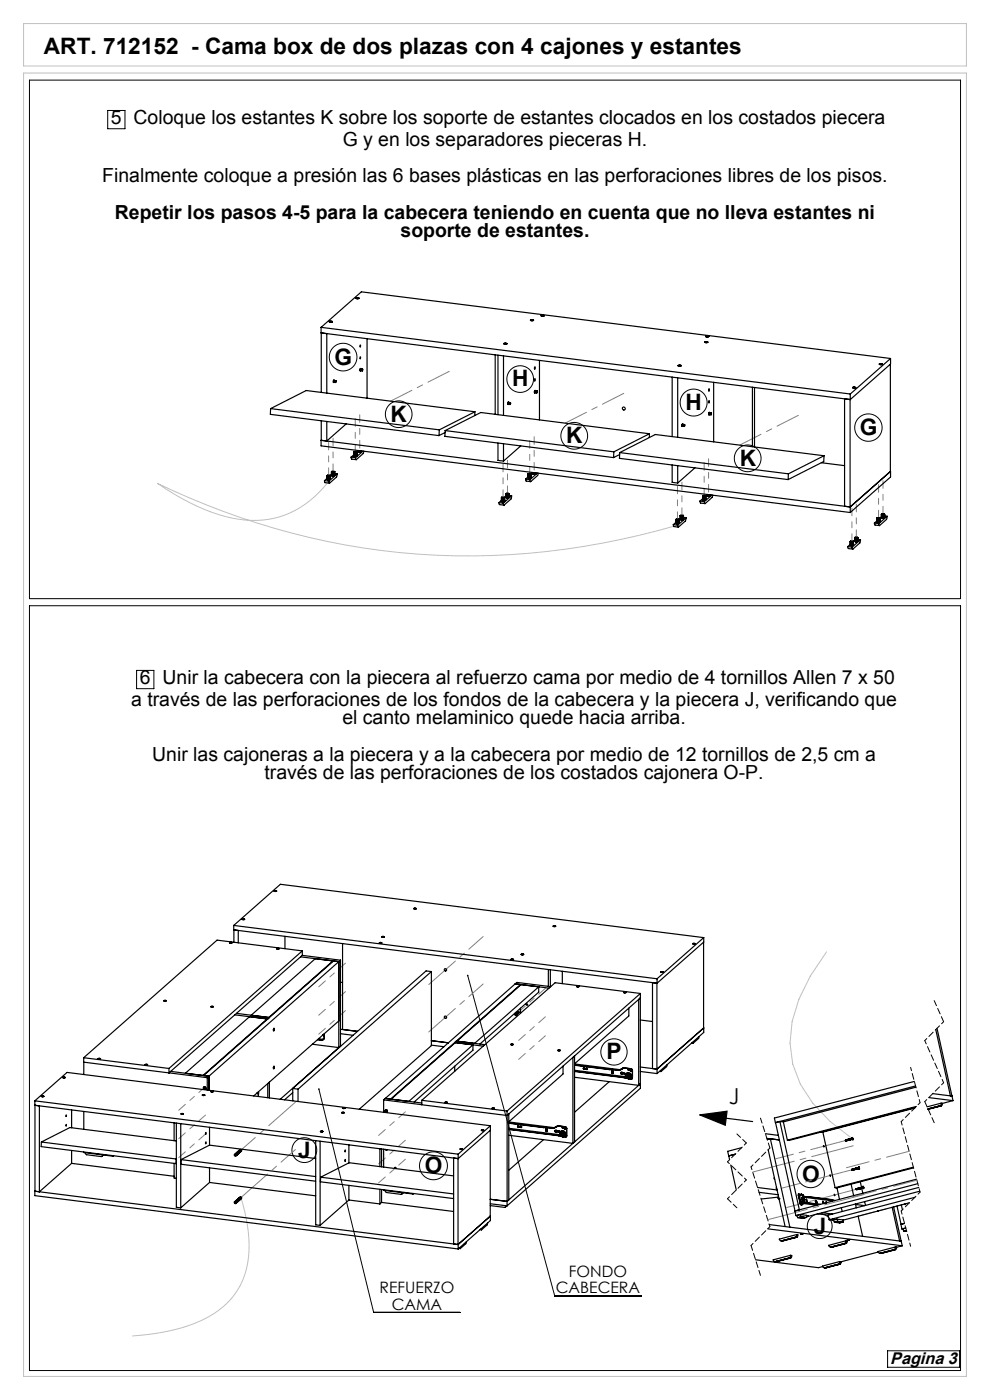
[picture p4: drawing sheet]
<svg xmlns="http://www.w3.org/2000/svg" width="210mm" height="297mm" viewBox="0 0 210 297" stroke-linecap="round" stroke-linejoin="round" font-family="sans-serif">
<defs><g id="words">
<g font-size="4.8">
<text x="9.3" y="11.4">ART. 712152 - Cama box de dos plazas con 4 cajones y estantes</text>
<text x="71" y="77.3">G</text>
<text x="108.6" y="82">H</text>
<text x="82.9" y="89.4">K</text>
<text x="145.4" y="86.9">H</text>
<text x="120.1" y="94">K</text>
<text x="182.4" y="92.3">G</text>
<text x="156.9" y="98.8">K</text>
<text x="128.7" y="224.7">P</text>
<text x="63.3" y="245.7">J</text>
<text x="90.1" y="248.9">O</text>
<text x="170.2" y="250.7">O</text>
<text x="172.6" y="261.8">J</text>
</g>
<text font-size="4.7" x="154.6" y="234.2">J</text>
<g font-size="4.1">
<text x="23.5" y="26.4">5</text>
<text x="28.3" y="26.4">Coloque los estantes K sobre los soporte de estantes clocados en los costados piecera</text>
<text x="72.7" y="30.9">G y en los separadores pieceras H.</text>
<text x="21.7" y="38.7">Finalmente coloque a presión las 6 bases plásticas en las perforaciones libres de los pisos.</text>
<text x="24.4" y="46.5">Repetir los pasos 4-5 para la cabecera teniendo en cuenta que no lleva estantes ni</text>
<text x="85" y="50.3">soporte de estantes.</text>
<text x="27.8" y="149.7">a través de las perforaciones de los fondos de la cabecera y la piecera J, verificando que</text>
<text x="29.7" y="145.2">6</text>
<text x="34.5" y="145.2">Unir la cabecera con la piecera al refuerzo cama por medio de 4 tornillos Allen 7 x 50</text>
<text x="72.6" y="153.6">el canto melaminico quede hacia arriba.</text>
<text x="32.3" y="161.4">Unir las cajoneras a la piecera y a la cabecera por medio de 12 tornillos de 2,5 cm a</text>
<text x="56.1" y="165.2">través de las perforaciones de los costados cajonera O-P.</text>
</g>
<text font-size="3.6" x="188.8" y="289.3">Pagina 3</text>
<g font-size="3.3">
<text x="80.5" y="274.3">REFUERZO</text>
<text x="117.9" y="274.3">CABECERA</text>
<text x="120.7" y="270.8">FONDO</text>
<text x="83.1" y="277.8">CAMA</text>
</g>
</g></defs>
<g fill="none" stroke="#000" stroke-width=".25">
<path d="M68.1 69.4v1.2l112.3 14.2M68.1 69.4l8.6-7.5 112.2 14.2M68.1 69.4l112.3 14.2M69.9 68.2l.6 .1-.4 .1zM69.9 68.2h.6l-.4 .2zM70.2 68.2l-.1 .1 .2-.1M70.2 68.2h.1M70.2 68.2v.1M70.3 68.2v.1M75.5 63.2l.7 .1-.4 .1zM75.5 63.2h.7l-.4 .2zM75.8 63.2h.1"/>
<path d="M75.8 63.2h-.1l.2 .1M75.8 63.2v.1M75.9 63.2v.1M76.4 75.7v.4zM76.4 73.2v.4zM76.5 78.2l-.2 .2 .2 .3M76.6 78.2l-.2 .2 .1 .2M76.9 78.3l-.4-.1-.1 .2 .1 .2 .3 .1M76.9 78.3v.3zM76.9 78.3l-.1 .2 .1 .1M76.9 78.3h.1M77.9 71.9v12.6"/>
<path d="M105 75.3v12.6M105.6 75.3v12.7M106.8 75.5v12.6M106.9 72.9h.6l-.4 .1zM106.9 72.9h.6l-.3 .1zM107 72.9h.1M107.2 72.9h.1M107.2 72.9h-.2M107.2 72.9v.1M107.3 72.9h-.2M107.3 72.9h.1M107.5 72.9l-.1 .1"/>
<path d="M112.5 67.9h.7l-.4 .1zM112.5 67.9h.7l-.3 .1zM112.7 67.9h.2zM112.8 67.9v.1M113.1 68h.1M113.4 77.8v.5zM114.4 76.5v12.6M114.8 67h.6l-.4 .1zM115 67h.2zM115.1 66.9v.1M143.8 77.5l.7 .1-.3 .1zM143.9 77.5l.6 .1-.4 .1z"/>
<path d="M143.9 77.6h.1M144 77.6h.3zM144.2 77.5v.1M149.5 72.6h.6l-.3 .1zM149.5 72.5l.7 .1-.4 .1zM149.5 72.6l.1 .1M149.7 71.4h.7l-.4 .1zM149.7 72.6h.2zM149.8 72.5v.1M149.9 71.4h.2zM150 71.3v.1M186.5 77.2l.7 .1-.4 .1z"/>
<path d="M186.5 77.2h.7l-.4 .2zM186.8 77.2h.1M186.8 77.2l-.1 .1 .2-.1M186.8 77.2v.1M186.9 77.2v.1M187.1 77.3h.1M188.9 77.3v22.7M188.9 76.1v1.1l-8.5 7.6M188.9 76.1l-8.5 7.5M57.4 86.7l7.6-3.9 35.7 4.6M57.4 86.7l35.8 4.5M57.4 86.7l-.1 1.2 35.8 4.5"/>
<path d="M68.1 93.4l112.3 14.1v1.2M68.1 93.4v1.2l112.3 14.1M68.1 83.2v-12.6l1.2 .2v12.6M68.1 93.4l1.2 .2M68.1 89.3v4.1M68.1 93.4h.1M69.3 89.4v4.2M70.9 80.7l-.2 .2 .1 .3M70.9 80.7l-.1 .2 .1 .2M71.2 80.7h-.3l-.1 .2v.2l.4 .1M71.2 80.8v.3zM71.2 81.1h.1"/>
<path d="M71.2 80.8v.3M71.2 80.8h.1M73.4 89.9l-4.1 3.7M74.5 97l.1 .4 1 .1M74.5 97l.9 .1M75 96.5l-.5 .5M75 96.7h.1M75 95.9h.1M75 96h.1M75.1 95.9v.8M75.1 95.9h.1M75.1 96h.1"/>
<path d="M75.1 96h-.1M75.1 96.7h.1M75.1 95.9h-.1M75.1 96v.7M75.1 95.9h.5zM75.1 96l.1 .8M75.2 96h.1M75.2 96.8h.1M75.2 96v.8M75.3 96.8h.1M75.3 96h.1M75.3 96v.8"/>
<path d="M75.4 96h.1M75.4 96h-.1M75.4 96.8h.1M75.4 97.1l.2 .4M75.4 96v.8M75.5 96.8h.1M75.5 96h.1M75.5 96v.8M75.6 96.8h-.1M75.6 96h-.1M75.6 96.8h.1M75.6 96l-.1 .8"/>
<path d="M75.6 96h.1M75.6 96.7h.1M75.6 95.9h.1M75.6 96v.7M75.7 96h-.1M75.7 96h.1M75.7 95.9v.8M75.7 95.9h.1M75.7 96.7h.1M75.7 95.9v.1M76 95.8h.1M76 95.7l-.3 .2"/>
<path d="M76 95.6v.3M76 95.9h.1M76 95.6l.1 .3M76.1 95.9h.1M76.1 95.9h-.1M76.1 95.6v.3M76.2 95.9h.1M76.2 95.9h-.1M76.2 95.6v.3M76.2 95.9v.1M76.2 95.6v.4M76.3 95.9h.1"/>
<path d="M76.3 95.9l-.1 .1M76.3 95.9v.1M76.3 95.6v.4M76.4 95.9h.1M76.4 95.9l-.1 .1M76.4 95.6v.3M76.5 95.9h.1M76.5 95.6v.3M76.6 95.9h.1M76.6 95.7l-.1 .2M76.6 95.7v.2M76.6 95.8h.1"/>
<path d="M77 95.7l-1.6 1.4M77.2 95.7l-.2 .5-1.4 1.3M93.2 91.2l-.1 1.2M94.4 91.8l-1.3 .6M94.4 91.3v1.3l35.7 4.5M94.4 91.3l35.8 4.6M94.4 91.3l7.6-3.8 35.8 4.5M100.7 87.4l-7.5 3.8M100.7 87.4v.8M105.6 94v3.7l1.2 .1M106.8 94.1v3.7M107.8 85.8h.1"/>
<path d="M107.8 85.3v.5M107.8 85.3h.1M107.9 85.4l-.1 .4h.4M107.9 85.4h.3M107.9 85.4l-.1 .2 .1 .2M108.3 85.5l-.1 .3zM108.3 85.5l-.2 .1 .2 .2M110.5 94.6l-3.7 3.2M113.4 83.3h.1M113.4 80.3v.5zM113.5 82.8l-.1 .5M113.5 82.8h.1"/>
<path d="M113.6 82.9l-.2 .2 .1 .2M113.9 82.9h-.4v.2v.2h.3M113.9 83v.3zM113.9 82.9l-.1 .3 .1 .1M113.9 82.9l.1 .1M130.2 95.9l-.1 1.2M131.4 96.4l-1.3 .7M131.5 96l35.7 4.5M131.5 96l-.1 1.2 35.8 4.5M131.5 96l7.5-3.8 35.8 4.5M137.8 92l-7.6 3.9M137.8 92l-.1 .8"/>
<path d="M142.6 98.6v3.7l1.2 .2M142.6 80v12.6M143.8 80.2v12.6M143.8 98.8v3.7M144.7 90.5h.1M144.8 90l-.1 .5M144.8 90h.1M144.8 90v.4l.3 .1M144.8 90l.4 .1M144.9 90l-.2 .2 .1 .2M145.2 90.1v.3zM145.2 90.4v.1"/>
<path d="M145.2 90.1l-.1 .1 .1 .3M147.4 99.3l-3.6 3.2M150.4 88h.1M150.4 85v.5zM150.4 82.5v.5zM150.4 87.5v.5M150.4 87.5h.1M150.4 88h.4M150.5 87.5l-.1 .2 .1 .3M150.8 87.6h-.3l-.1 .4M150.9 87.6l-.1 .4zM150.9 88h-.1"/>
<path d="M150.9 87.6l-.1 .4M150.9 87.6h.1M151.4 81.1v12.6M159.6 82.1v12.7M160 82.2v12.6M174.2 98.2l5 .6M174.8 96.7l-7.6 3.8M174.8 96.7l-.1 1.2-7.5 3.8M179.2 84.6l1.1 .2v22.7l-1.1-.1zM180.4 83.6v1.2M180.9 82.2h.6l-.3 .1zM180.9 82.2h.6l-.4 .1z"/>
<path d="M181 82.2l.3 .1zM181.2 82.2v.1M181.5 82.3h.1M68.8 102l.1 .4 1 .1M68.8 102l1 .1M69.4 101.5l-.6 .5M69.4 101.7h.1M69.4 100.9v.8M69.4 100.9h.1M69.4 101h.1M69.4 100.9h.6zM69.4 100.8v.1"/>
<path d="M69.5 101.7h.1M69.5 101.7h-.1M69.5 101v.7M69.5 101h-.1M69.5 100.8l-.1 .1M69.5 101h.1M69.5 101v.8M69.6 101.8h.1M69.6 101.8h-.1M69.6 101v.8M69.6 101h-.1M69.6 101h.1"/>
<path d="M69.7 101.8h.1M69.7 101h.1M69.7 101h-.1M69.7 101v.8M69.8 101l-.1 .8M69.8 102.1l.1 .4M69.8 101.8h.1M69.8 101h.1M69.8 101v.8M69.9 101.8h-.1M69.9 101h-.1M69.9 101.8h.1"/>
<path d="M69.9 101h.1M69.9 101.7h.1M69.9 101v.8M70 101h.1M70 100.8v.1M70 101.7h.1M70 101l-.1 .7M70 100.9v.8M70 100.9h.1M70.3 100.7l-.3 .2M70.3 100.8h.1M70.3 100.9h.1"/>
<path d="M70.3 100.1h.1M70.3 100v.9M70.4 100.1v.8M70.4 100h.1M70.4 100.1h.1M70.4 100h.5zM70.4 100.9h.1M70.4 100.1v.1M70.4 100l-.1 .1M70.4 100.2v.7M70.4 100.2h.1M70.5 100.9h.1"/>
<path d="M70.5 100.9h-.1M70.5 100.2v.7M70.5 100.2h-.1M70.5 100.2h.1M70.6 100.9h.1M70.6 100.2h.1M70.6 100.2v.7M70.7 100.9h-.1M70.7 100.2h-.1M70.7 100.9h.1M70.7 100.2h.1M70.7 100.2v.7"/>
<path d="M70.8 100.2h.1M70.8 100.9h.1M70.8 100.2l-.1 .7M70.8 100.2v.7M70.9 100.2h.1M70.9 100.9h.1M70.9 100.2l-.1 .7M70.9 100.1v.1M70.9 100.1h.1M70.9 100h.1M70.9 100.1v.8M71 100.1h.1"/>
<path d="M71 100l-.1 .9M71 100h-.1M71 100.1v.7M71 100.9h-.1M71 100.1h-.1M71 100.5h.5M71.5 100.5l-.1 .7-1.5 1.3M71.5 100.5l-1.7 1.6M105.8 106.6l.1 .4 1 .2M105.8 106.6l1 .1M106.4 106.1l-.6 .5M106.4 106.3h.1"/>
<path d="M106.4 105.6h.1M106.4 106.4h.1M106.4 105.5v.9M106.4 105.6v.8M106.4 105.5h.1M106.4 105.5h.6zM106.5 106.4h.1M106.5 105.6h.1M106.5 106.4h-.1M106.5 105.6h-.1M106.5 105.5h-.1M106.5 105.7v.7"/>
<path d="M106.5 105.7h.1M106.6 106.4h.1M106.6 105.7h.1M106.6 106.4h-.1M106.6 105.7h-.1M106.6 105.7v.7M106.7 106.4h.1M106.7 105.7h.1M106.7 105.7h-.1M106.7 105.7v.7M106.8 105.7l-.1 .7M106.8 106.7l.1 .5"/>
<path d="M106.8 106.4h.1M106.8 105.7h.1M106.8 105.7v.7M106.9 105.7h.1M106.9 106.4h.1M106.9 105.7l-.1 .7M106.9 105.7v.7M106.9 105.6v.1M106.9 105.6h.1M107 105.6h.1M107 105.5h.1M107 106.4h.1"/>
<path d="M107 105.6v.8M107 105.5v.9M107 105.5v.1M107 106.3h.1M107.3 105.5h.1M107.3 105.3l-.3 .3M107.3 104.8h.1M107.3 104.7v.8M107.3 104.7h.1M107.4 104.8h.1M107.4 104.8h-.1M107.4 104.7h-.1"/>
<path d="M107.4 104.8v.8M107.4 104.7h.5zM107.4 104.7h.1M107.4 105.6h.1M107.5 105.6h.1M107.5 104.8h.1M107.5 105.6h-.1M107.5 104.8v.8M107.6 105.6h.1M107.6 104.8h.1M107.6 104.8l-.1 .1M107.6 104.8v.8"/>
<path d="M107.6 104.8v.1M107.6 104.9h.1M107.7 104.9h.1M107.7 105.6h.1M107.7 104.9l-.1 .7M107.7 104.8v.1M107.7 104.8h.1M107.7 104.8v.8M107.8 104.8h.1M107.8 105.6h.1M107.8 104.8l-.1 .8M107.8 104.8v.8"/>
<path d="M107.9 105.6h-.1M107.9 104.8h-.1M107.9 105.6h.1M107.9 104.8h.1M107.9 104.8v.8M107.9 104.7h.1M107.9 105.5h.1M107.9 104.7l.1 .8M108 104.8h.1M108 105.5h-.1M108 104.8h-.1M108 105.5h.1"/>
<path d="M108 105.1l.5 .1M108.5 105.2l-.1 .7-1.5 1.3M108.5 105.2l-1.7 1.5M111.5 101.6l.1 .5 1 .1M111.5 101.6l.9 .2M112 101.2l-.5 .4M112 101.3h.1M112 100.6h.1M112.1 100.6h.1M112.1 100.6h-.1M112.1 100.5h.1M112.1 100.5v.9"/>
<path d="M112.1 100.6v.8M112.1 100.5l.5 .1zM112.1 101.4h.1M112.1 100.5v.1M112.1 100.7h.1M112.1 100.7l.1 .7M112.2 100.7h.1M112.2 101.4h.1M112.2 100.7v.7M112.3 101.4h.1M112.3 100.7h-.1M112.3 100.7h.1"/>
<path d="M112.3 100.7v.7M112.4 101.4h.1M112.4 101.4h-.1M112.4 100.7h-.1M112.4 100.7h.1M112.4 100.7l-.1 .7M112.4 101.8l.2 .4M112.4 100.7v.7M112.5 101.4h.1M112.5 100.7h.1M112.5 100.7v.7M112.6 101.4h-.1"/>
<path d="M112.6 100.7h-.1M112.6 101.4h.1M112.6 100.7h.1M112.6 100.7v.7M112.6 100.5l.1 .1M112.7 100.6h.1M112.6 100.5h.1M112.7 100.6l-.1 .8M112.7 100.5v.9M112.7 101.4h.1M113 100.3l-.3 .3M113 100.5h.1"/>
<path d="M113 100.2v.3M113 100.2v.4M113.1 100.6h.1M113.1 100.6h-.1M113.1 100.2v.4M113.1 100.3v.3M113.1 100.3l.1 .3M113.2 100.6h.1M113.2 100.6h-.1M113.2 100.3v.3M113.3 100.6h.1M113.3 100.6h-.1"/>
<path d="M113.3 100.3v.3M113.4 100.6h.1M113.4 100.6h-.1M113.4 100.3v.3M113.5 100.6h-.1M113.5 100.6h.1M113.5 100.3v.3M113.6 100.6h.1M113.6 100.3l-.1 .3M113.6 100.5h.1M113.6 100.3v.2M114 100.4l-1.6 1.4"/>
<path d="M114.2 100.4l-.2 .5-1.4 1.3M142.8 111.3l.1 .4 1 .1M142.8 111.3l1 .1M143.4 110.8l-.6 .5M143.4 111h.1M143.4 110.3h.1M143.4 110.2h.1M143.4 110.2v.8M143.4 110.3l.1 .8M143.4 110.2h.6zM143.5 111h.1M143.5 111h-.1"/>
<path d="M143.5 110.2h-.1M143.5 110.3h.1M143.5 111.1h.1M143.5 110.3v.8M143.6 111.1h.1M143.6 110.3h.1M143.6 111.1h-.1M143.6 110.3h-.1M143.6 110.3v.8M143.7 111.1h.1M143.7 111.1h-.1M143.7 110.3l-.1 .8"/>
<path d="M143.7 110.3h-.1M143.7 110.3h.1M143.7 110.3v.1M143.7 110.3v.8M143.8 111.1h.1M143.8 111.1h-.1M143.8 110.3l-.1 .1M143.8 110.3h.1M143.8 111.4l.1 .4M143.8 110.3l-.1 .8M143.8 110.3v.8M143.9 110.3h-.1"/>
<path d="M143.9 111.1h.1M143.9 110.3l-.1 .8M143.9 110.3h.1M143.9 110.3v.8M144 110.3h.1M144 110.2h.1M144 111h.1M144 110.3v.8M144 110.2v.8M144.3 110.1h.1M144.3 110l-.3 .2M144.3 110.2h.1"/>
<path d="M144.3 109.4h.1M144.3 109.4v.8M144.4 109.4h.1M144.4 109.4v.8M144.4 109.4l-.1 .1M144.4 109.5h.1M144.4 109.4h.5zM144.4 109.3h.1M144.4 110.2h.1M144.4 109.5v.7M144.4 109.3v.1M144.5 110.2h.1"/>
<path d="M144.5 109.5h.1M144.5 110.2h-.1M144.5 109.5l-.1 .7M144.5 109.5h-.1M144.5 110.2v.1M144.5 109.5v.8M144.6 110.3h.1M144.6 110.3h-.1M144.6 109.5v.8M144.6 109.5h-.1M144.6 109.5h.1M144.7 109.5h.1"/>
<path d="M144.7 110.3h.1M144.7 109.5v.8M144.8 110.3h-.1M144.8 109.5h-.1M144.8 110.3h.1M144.8 109.5v.8M144.8 109.5h.1M144.8 110.2h.1M144.9 109.5h.1M144.9 110.2h.1M144.9 109.5l-.1 .7M144.9 109.5v.7"/>
<path d="M144.9 109.3v.1M144.9 109.3l.1 .1M145 109.4l-.1 .8M145 109.4h.1M145 109.4h-.1M145 110.2h-.1M145 109.4v.8M145 110.2h.1M145 109.8h.5M145.5 109.8l-.1 .7-1.5 1.3M145.5 109.8l-1.7 1.6M148.5 106.3l.1 .4 1 .1"/>
<path d="M148.5 106.3l.9 .1M149 105.8l-.5 .5M149 106h.1M149 105.3h.1M149.1 106h.1M149.1 105.3h.1M149.1 105.2l-.1 .8M149.1 105.2h.1M149.1 105.2v.9M149.1 105.2h.5zM149.1 106.1h.1M149.1 105.3v.8"/>
<path d="M149.2 105.3h.1M149.2 106.1h.1M149.2 105.3v.8M149.2 105.3v.1M149.3 106.1h.1M149.3 106.1h-.1M149.3 105.3v.8M149.3 105.3l-.1 .1M149.3 105.4h.1M149.3 105.4v.7M149.4 106.1h.1M149.4 106.1h-.1"/>
<path d="M149.4 105.4h-.1M149.4 105.4h.1M149.4 105.4v.7M149.4 106.4l.2 .4M149.5 105.4v.7M149.5 105.4h.1M149.5 106.1h.1M149.5 105.3v.1M149.5 105.3v.8M149.5 105.3h.1M149.6 105.3h.1M149.6 105.3l-.1 .8"/>
<path d="M149.6 106.1h.1M149.6 105.3v.8M149.6 105.2h.1M149.6 105.2v.9M149.7 105.3h-.1M149.7 105.2h.1M149.7 105.3h.1M149.7 105.2v.8M149.7 106h.1M150 105.2h.1M150 104.9v.3M150 105l-.3 .2"/>
<path d="M150.1 105.2h.1M150.1 105.2h-.1M150.1 104.9v.4M150.1 105.2v.1M150.1 105.3h.1M150.2 105.3h.1M150.2 105.3h-.1M150.2 104.9v.4M150.3 105.3h.1M150.3 104.9v.4M150.4 105.3h.1M150.4 104.9v.4"/>
<path d="M150.4 105v.3M150.5 105.3h.1M150.5 105v.3M150.5 105.2h.1M150.5 105v.2M150.6 105.2h.1M150.6 105v.2M151 105l-1.6 1.4M151.2 105.1l-.2 .4-1.4 1.3M167.2 100.5v1.2M179.8 116l.1 .4 1 .1M179.8 116l1 .1"/>
<path d="M180.4 115.5l-.6 .5M180.4 115.6h.1M180.4 115.7h.1M180.4 114.9h.1M180.4 114.9v.8M180.4 114.8h.1M180.4 114.8v.9M180.4 114.9v.1M180.4 114.8l.6 .1zM180.5 115.7h.1M180.5 115.7h-.1M180.5 115v.7"/>
<path d="M180.5 115h-.1M180.5 114.8l-.1 .1M180.5 115h.1M180.6 115.7h.1M180.6 115h.1M180.6 115.7h-.1M180.6 115v.8M180.6 115h-.1M180.6 115.7v.1M180.7 115.8h.1M180.7 115.8h-.1M180.7 115v.8"/>
<path d="M180.7 115h-.1M180.7 115h.1M180.8 115h-.1M180.8 115l-.1 .8M180.8 116.1l.1 .4M180.8 115.7v.1M180.8 115h.1M180.8 115v.8M180.8 115.7h.1M180.8 115v.7M180.9 115.7h-.1M180.9 115h-.1"/>
<path d="M180.9 115h.1M180.9 115.7h.1M180.9 115v.7M181 114.8v.1M181 115.7h.1M181 115h.1M181 114.8v.9M181 114.9h.1M181 114.9v.8M181.3 114.8h.1M181.3 114.6l-.3 .3M181.3 114h.1"/>
<path d="M181.3 114.1v.7M181.3 114.1h.1M181.3 114.9h.1M181.4 114.1h.1M181.4 114h.5zM181.4 114v.9M181.4 114.9h.1M181.4 114.1v.8M181.4 114h.1M181.4 114.1v.1M181.5 114.9h.1M181.5 114.9h-.1"/>
<path d="M181.5 114.2v.7M181.5 114.2h.1M181.6 114.9h.1M181.6 114.9h-.1M181.6 114.2v.7M181.6 114.2h-.1M181.6 114.2h.1M181.7 114.9h-.1M181.7 114.2h-.1M181.7 114.9h.1M181.7 114.2h.1M181.7 114.2v.7"/>
<path d="M181.8 114.9h-.1M181.8 114.2h-.1M181.8 114.9h.1M181.8 114.2h.1M181.8 114.2v.7M181.9 114.1h.1M181.9 114.1l-.1 .8M181.9 114.9h.1M181.9 114h.1M181.9 114.1v.8M181.9 114v.9M182 114.1h-.1"/>
<path d="M182 114.1v.7M182 114.1h.1M182 114.9h-.1M182 114h.1M182 114.8h.1M182 114.4l.5 .1M182.5 114.5l-.1 .7-1.5 1.3M182.5 114.5l-1.7 1.6M185.5 111l.1 .4 1 .1M185.5 111l.9 .1M186 110.5l-.5 .5M186 110.7h.1"/>
<path d="M186 109.9h.1M186.1 109.9h.1M186.1 109.9l-.1 .8M186.1 109.9h-.1M186.1 110.7h.1M186.1 110h.1M186.1 109.9v.8M186.1 109.9h.5zM186.1 109.8v.1M186.1 109.8h.1M186.1 110l.1 .7M186.2 110h.1"/>
<path d="M186.2 110.7h.1M186.2 110v.8M186.2 110.8h.1M186.3 110.8h.1M186.3 110h.1M186.3 110h-.1M186.3 110v.8M186.4 110h.1M186.4 110h-.1M186.4 110.8h.1M186.4 110v.8M186.4 111.1l.2 .4"/>
<path d="M186.5 110v.8M186.5 110.8h.1M186.5 110h.1M186.5 110.7v.1M186.5 110.7h.1M186.6 110h.1M186.6 110.7h.1M186.6 110l-.1 .8M186.6 110v.7M186.6 109.9h.1M186.6 109.9v.8M186.7 110h-.1"/>
<path d="M186.7 109.9h.1M186.7 110h.1M186.7 110.7h.1M186.7 109.9v.8M187 109.8h.1M187 109.6l-.3 .3M187 109.9h.1M187 109.1h.1M187 109v.9M187 109h.1M187 109.1l.1 .8M187 109h.6z"/>
<path d="M187.1 109.9h.1M187.1 109.1h.1M187.1 109.9h-.1M187.1 109.1h-.1M187.1 109h-.1M187.1 109.1v.1M187.1 109.2v.7M187.1 109.2h.1M187.2 109.9h.1M187.2 109.2h.1M187.2 109.9h-.1M187.2 109.2h-.1"/>
<path d="M187.2 109.2v.7M187.3 109.9h.1M187.3 109.2h.1M187.3 109.2v.7M187.4 109.9h.1M187.4 109.9h-.1M187.4 109.2h-.1M187.4 109.2h.1M187.4 109.2l-.1 .7M187.4 109.2v.7M187.5 109.2h.1M187.5 109.9h.1"/>
<path d="M187.5 109.2l-.1 .7M187.5 109.2v.7M187.5 109.1v.1M187.5 109.1l.1 .1M187.6 109h.1M187.6 109.9h.1M187.6 109.1h.1M187.6 109.1v.8M187.6 109v.1M187.6 109v.9M187.6 109.8v.1M187.6 109.5h.6"/>
<path d="M188.2 109.5l-.2 .7-1.4 1.3M188.2 109.5l-1.8 1.6M188.9 100l-8.6 7.5M188.9 100v1.2l-8.5 7.5M48.7 200h.5zM48.7 200h.5l-.3 .1zM48.9 200h.1M49 200h-.1M49 200h.1M49.6 196.3l9.9-8.7 89.8 11.3M49.6 196.3v3.6M49.6 196.3l89.8 11.3"/>
<path d="M51.4 195h.5zM51.4 195h.5l-.3 .1zM51.4 195v.1M51.6 195h.1M51.7 195h.1M58.2 189h.5zM58.2 189h.5l-.3 .1zM58.2 189.1h.1M58.4 189h.1M58.4 189v.1M58.5 189h.1M60.4 198.6v2.7"/>
<path d="M80.5 200h.5l-.3 .1zM80.7 200v.1M81 198.7l.5 .1zM81 198.7h.5l-.3 .1zM81.1 198.7v.1M81.2 198.7h-.1M81.2 198.7l.1 .1h-.2M81.2 198.7v.1M81.5 198.8h-.1M87.8 192.7l.5 .1zM87.8 192.7l.5 .1h-.3zM87.9 192.7v.1"/>
<path d="M88 192.7h-.1M88 192.7l.1 .1h-.2M88 192.7v.1M88.3 192.8h-.1M117.4 196.5h.5l-.3 .1zM117.4 196.5h.5zM117.4 196.5h.1M117.6 196.5h.1M117.7 196.5h.1M117.7 196.5h-.1M149.2 199.9l.1 18.2M149.3 198.9v1l-9.9 8.7"/>
<path d="M149.3 198.9l-9.9 8.7M34.8 212.3h.5zM34.8 212.3h.5l-.3 .1zM34.9 212.3h.1M35.1 212.3h-.2M35.1 212.3h.1M44.7 213.5l.6 .1zM44.8 213.5l.5 .1-.4 .1zM44.9 213.5v.1M45 213.5h-.1M45 213.5v.1M49.8 215.3l7 .9"/>
<path d="M50.2 215l6.9 .9M50.5 200v-2.6l-.9-.1 89.8 11.3M52.9 215.7l-13.6 12M56.7 216.3v-.1l-13.6 12M58.1 218.5h.1M58.1 218.4h.1M58.1 218.2l.1 .2-.1 .3zM58.1 218.4v.1M58.7 201.2l.5 .1zM58.7 201.2l.5 .1h-.3zM58.9 201.2v.1M59 201.2h-.1"/>
<path d="M59 201.2v.1M63.8 203l8.1 1M64.1 202.7l8.1 1M64.1 201.7l-28.3 25M64.1 201.7l-18.1-2.3-28.2 25M64.1 201.7v1M64.1 202.7l-28.3 24.9v-.9M66.9 203.4l-13.6 12M68.5 219.6l.1 .1M68.5 219.5l.1 .1M68.6 219.7l.2-.2-.1 .8M68.6 219.6v.1"/>
<path d="M68.7 219.4h.1M68.8 219.4l-.2 .2M68.8 219.4v1l-.3 .2M70.6 204v-.1l-13.6 11.9M70.7 203.9l-27.5 24.3M71.9 204l-27.9 24.6M71.9 216.6l-18.1 15.9M71.9 204v18.2M72.2 203.7v18.3M72.2 203.7l-.3 .3M72.2 218.3l3.6 .5M72.2 208.4h.5"/>
<path d="M72.2 219.3l2.7 .3M72.7 200.2v18.2M80.6 200h.2zM91.5 206.1l-28.3 25M91.5 206.1v15.7l-15.3 13.5M91.5 206.1l-1.1-.1-31 27.2M108.4 203.5h.5l-.3 .1zM108.6 203.5l.2 .1zM108.7 203.5v.1M109.3 215.2l.3 .1M109.3 208.7l7.2 .9M109.3 208.7l.3-.3 7.2 .9"/>
<path d="M109.3 208.7l-27.9 24.6M109.3 215.2h.1M109.4 215.2h-.1M109.4 215.3v.1M109.4 215.1v.1M109.4 215.2h.1M109.5 215.2l-.1-.2v.4M109.5 215.2l.1 .1M109.5 215.2l-.1 .2M109.5 215.2h.1M109.5 215l.2 .1v-.1h-.2M109.5 214.9h.2v.2"/>
<path d="M109.6 214.9h.2v.2M109.6 214.8h.2v.2M109.7 214.8h.2v.2M109.7 214.7l.2 .1v.1M109.8 214.7h.2l-.1 .2M109.8 214.7h.2v.2M109.9 214.6h.2l-.1 .2M110.4 209v-.1l-27.5 24.3M110.4 213.9v1.1M110.5 208.9l-13.6 12M110.6 202.4l.5 .1-.3 .1zM110.6 202.5h.5z"/>
<path d="M110.6 202.5h.1M110.8 202.4l.1 .1M110.8 202.4v.1M110.9 202.5h.1M116.3 205.7v3.6M116.7 205.7v3.6M119.3 206.1v2.6M122.3 209.2l.5 .1zM122.3 209.2l.5 .1-.3 .1zM122.5 209.2v.1M122.6 209.2v.1M122.6 209.2h-.1"/>
<path d="M122.6 209.3h-.1M132.3 210.5h.5zM132.3 210.5h.5l-.3 .1zM132.5 210.5v.1M132.6 210.5h-.1M132.6 210.5v.1M133.4 213.9v1.6l-11.5 10.2 9.6 1.2M135.8 216.4l2.6 .3M135.8 210.8v.9l-28.2 24.9-26.2-3.3M135.8 210.8l-18-2.3-28.3 24.9M135.8 210.8l-28.2 24.9M139.3 208.6l-.9-.1v18.2"/>
<path d="M139.4 207.6v20.2M140.2 206.2h.5zM140.2 206.2h.5l-.3 .1zM140.3 206.2h.2zM140.4 206.2h.1M147 200.2h.5zM147 200.2h.5l-.3 .1zM147.1 200.2h.2zM147.2 200.2v.1M148.3 219.9l-.1 .4-1.2 1M149.3 218.1v.9l-9.9 8.8M149.3 218.1l-10 8.7-3.5-.4"/>
<path d="M198.5 218.4l3.1 14.1M198.8 218.2l3.1 14.3M7.4 233.5v1l89.8 11.3M7.4 233.5l89.8 11.3M7.4 233.5l6.8-6 89.8 11.3M8.8 232.6h.5zM8.8 232.5l.5 .1-.3 .1zM9 232.5l.1 .1M9 232.5v.1M9.1 232.6h.1M13.3 228.6h.5zM13.3 228.6h.5l-.3 .1z"/>
<path d="M13.5 228.6h.2zM13.5 228.5v.1M14 238.5v.4zM14 236.5v.4zM15.2 235.5v3.7M17.8 225.3l26.2 3.3M17.8 224.4v3.6M17.8 224.4l18 2.3M17.8 235.8v3.8M20.8 224.6h.5zM20.8 224.6h.5l-.3 .1zM21 224.6v.1"/>
<path d="M21 224.6h.1M21.1 224.6l-.1 .1M21.1 224.6h-.1M21.1 224.6h.1M30.8 225.8l.5 .1zM30.8 225.8l.5 .1-.3 .1zM31 225.8v.1M31.1 225.8h-.1M31.1 225.8v.1M36.2 227.3l8.1 1v3M36.9 238.2v3.8M37.4 238.3v17.8l.9 .1"/>
<path d="M38.3 238.4v17.8M38.4 236.3h.5l-.3 .1zM38.4 236.3h.5zM38.6 236.3h.1M38.7 236.3h.1M38.9 236.3v.1M42.9 232.3h.5l-.3 .1zM42.9 232.3h.6zM43.1 232.3h.1M43.1 232.3h.2h-.2M43.3 230.8v.1M43.3 230.8h.2"/>
<path d="M43.3 230.8h.1M43.4 230.6h.1M43.4 232.3v.1M43.4 230.8l-.1 .1M43.4 230.8h.1M43.5 230.8l-.2 .1M44 228.6v2.7M44.4 239.1v3.8M44.7 231.5l.5 .1zM45 231.5v.1M54.5 231.9l.1 .1M54.6 231.9h.1"/>
<path d="M54.6 231.9v.1M54.8 231.7l.1 .1M54.8 231.9l-.2 .1M54.9 231.8l-.3 .1M54.9 231.8l-.1 .8M56.8 229.9v3M57.1 229.6v3.3M58.1 226.5h.1M58.1 226.4h.1M58.1 226.2l.1 .2-.1 .3zM58.1 226.4v.1M62.1 231.8l-1.7 1.5"/>
<path d="M63.2 231.1l-1.1-.2v2.6M63.2 231.1v2.6M66.3 221.5l5.6 .7M67.4 220.5l.8 .2M67.6 220.4l.8 .1M68.2 240v.1M68.4 220.5l-.2 .2M68.5 220.6l-.3 .1-.9-.1M68.6 220.5l-.1 .1M68.6 220.5l-.4 .2M68.7 220.3l-.1 .2M68.7 220.3l-.3 .2"/>
<path d="M72.2 221.9h.1M72.2 221.9l-.3 .3M72.5 236h.5zM72.5 236h.5l-.3 .1zM72.5 236.1h.1M72.7 235.1h.5zM72.7 236h.2M72.7 236l.2 .1M72.7 236v.1M72.8 235.1h.1M72.9 236v.1M72.9 235l-.1 .1"/>
<path d="M72.9 235v.1M81.4 233.3v2.7M81.7 233l7.8 1M81.8 235.7h.2M81.8 235.7l.1 .1M82 235.7l-.1 .1M82 235.7h.1M86.7 233.7l13.6-12v1.1l-12.5 11M89.5 233.4l18.1 2.3M89.5 233.4v1M91.5 220.8l3.6 .4M91.5 221.7l2.7 .4"/>
<path d="M94.4 233.9h.5zM94.4 233.8l.5 .1-.3 .1zM94.7 233.8v.1M94.7 233.8l-.2 .1h.2M96.5 221.3v-.1l6 .7M96.5 226.2v1.1M96.6 221.2l-13.6 12M96.8 220.9l6.1 .7M100.7 221.3l13.6-11.9v1.1l-12.5 11M102.1 239.8h.5zM102.1 239.7l.5 .1-.3 .1zM102.3 239.8h.2z"/>
<path d="M102.3 239.7v.1M102.6 239.8h.1M104 239.8v18.2M104 238.8v1l-6.8 6M104 238.8l-6.8 6M104.4 235.1l.5 .1zM104.4 235.1h.5l-.3 .1zM104.6 235.1v.1M104.7 235.1v.1M104.7 235.1h-.1M104.7 235.2h-.1M107.6 235.7v20.1l-3.6-.4"/>
<path d="M107.9 236.3v18.2M107.9 239.4l10.7 1.3M107.9 238.2l7.4 1M107.9 239.6l10.5 1.3M107.9 239.5l10.5 1.4M107.9 238.3l7.4 .9M108.3 221.6h.6zM108.4 221.5l.5 .1-.4 .1zM108.5 221.5l.1 .1M108.5 221.5v.1M108.6 221.5l.1 .1M108.6 221.5h-.1"/>
<path d="M108.6 221.5v.1M108.7 221.6h-.1M109.8 238.8v.3h.3M110.4 238.9v.2l.2 .1M115.3 239.2h.1M115.7 239.2h.1M115.7 239.2l1.7 .1M115.7 239.2h-.4M115.8 239.6l.3-.1v.5h-.2l-.1-.1M115.8 239.9l.3 .1M115.8 239.5v.4M115.8 239.5v.1"/>
<path d="M115.8 239.9h.1M115.9 239.4l-.1 .1M117.5 239.2l-.1 .1M117.8 239.9v.1M117.8 240h.1M117.9 239.9h-.1M117.9 240h.1M118.1 239.1l-.6 .3-1.8-.2M118.1 239l-.7 .3M118.1 239v.1M118.3 238.9l-.2 .1M118.3 238.9h.1"/>
<path d="M118.3 238.8h.1M118.3 238.8v.1M118.3 238.8l-.8 .4M118.3 238.9l-.2 .2M118.3 238.8l1.6 .2M118.3 222.8h.5zM118.3 222.8h.5l-.3 .1zM118.4 239.9v.2l.2 .1M118.5 239.9l.2 .2M118.5 222.8l.2 .1M118.5 222.8v.1M118.5 239.9v.1"/>
<path d="M118.6 239.9h-.1M118.6 222.8l.1 .1M118.6 222.8h-.1M118.6 222.8v.1M119.3 239.1v.2h.2M119.4 226.2v1.6l-11.5 10.2 9.6 1.2M119.7 239.3l.2-.1 .1 .3-.3-.1M119.7 239.4l.2 .1M119.7 239.4h.1M119.7 239.3v.1M119.8 239.2l-.1 .1M119.9 239l.3 .4"/>
<path d="M120.2 239.4v1.5M120.2 239.4h.1M121.5 224.3v18.3l-13.6-1.8M121.9 227.1l10.7 1.3M121.9 225.9l7.4 1M121.9 227.3l10.5 1.3M121.9 227.2l10.5 1.4M121.9 226l7.4 .9M121.9 228.5l13.6 1.7M121.9 224v18.2M123.8 226.5v.3h.3M124.4 226.6v.2l.2 .1"/>
<path d="M129.2 229.5l-7.3 6.5M129.3 226.9h.1M129.6 226.9h.1M129.6 226.9l1.8 .1M129.6 226.9h-.3M129.7 227.3l.3-.1v.5h-.2l-.1-.1M129.8 227.6l.2 .1M129.8 227.2l-.1 .4M129.8 227.2l-.1 .1M129.8 227.6h-.1M129.8 227.1v.1M131.5 226.9l-.1 .1"/>
<path d="M131.7 227.6v.1M131.8 227.6v.1M131.8 227.7h-.1M131.9 227.8h.1M131.9 227.7h-.2M131.9 227.6h-.2M131.9 227.7h.1M131.9 227.7h.2l-.2-.2v.3M131.9 227.7v.1M132 227.7h-.1M132 226.8l-.6 .3-1.8-.2M132 226.7l-.6 .3"/>
<path d="M132 226.7v.1M132.2 226.6l-.2 .1M132.2 226.6h.1M132.2 226.5h.1M132.2 226.5l-.2 .3M132.2 226.5v.1M132.3 226.5l-.1 .1M132.3 226.5l-.8 .4M132.3 226.5l1.5 .2M132.3 226.5h.1M132.3 226.5l1.6 .2M132.3 227.7l.3 .2"/>
<path d="M132.4 227.6l-.1 .1M132.4 228.6l.7 .2M132.4 228.6h.1M132.4 228.6l.5 .1M132.6 228.4h.1M132.6 228.4l-.2 .2M132.6 228.4l.1 .1M132.7 228.2a.58 .58 0 0 0 .9 .5M132.8 227.8a.64 .64 0 0 1 1 0 .64 .64 0 0 1-.1 .9M132.9 227.8l-.2 .4M133.1 228.1h.3v.3M133.1 228.1h.1"/>
<path d="M133.3 226.8v.2h.2M133.3 228.9h.1M133.4 228.9h.1M133.7 227l.2-.1v.3l-.2-.1M133.7 227.1l.2 .1M133.7 227v.1M133.7 227.1h.1M133.7 226.9v.1M133.8 226.7l.3 .4M133.9 226.7l.3 .4M133.9 226.7h-.1M134 228.6v.1"/>
<path d="M134 228.7h.1M134 228.6h.1M134 228.7h.2M134.1 228.7l-.2 .2h-.5M134.2 228.7l-.1 .2M134.2 228.7h-.1M134.2 227.1l-.1 1.5M134.2 227.1h-.1M134.2 228.6h-.1M135.8 229.9v-18.2l-.3 .3v18.2M135.8 229.9l-.3 .3M135.8 229.9h.1"/>
<path d="M135.8 227.3l3.6 .5M135.8 229.9v1l-28.6 25.2M135.8 229.9l-28.2 25-3.6-.5M139.9 227.3h.3M140.1 227.1l.1 .2M141.5 225.9l-.1 .4-1.2 1M146.7 221.3h.3M146.9 221.1l.1 .2M148.4 236.5l5.8-.8-.4 3zM148.4 236.5l11.2 1.4M164.5 238.2h.1M166.2 238l.8 3.9"/>
<path d="M166.2 238l-.8-.1 4.2 18.8M194 229.4l-29.7 7.8 4.3 19.7M194 235.1l-19.5 5.1M194.2 234.9l-26.8 7h-.4M194.2 230.4l-29.7 7.8M194.3 230.6l-28.1 7.4M194.4 234.7l-27.4 7.2M197 232.8l5.2 .7M197.9 232l4 .5M199.3 234.6h.2l-2.6 .7M199.4 234.6l-2.5 .6M199.4 234.6h.3"/>
<path d="M199.6 234l-.2 .6M199.6 234l.3 .1M199.6 234l-2.9 .8M199.7 234.6l-2.8 .7M199.9 234.1l-.2 .5M201.9 232.5l.3 1M202.2 233.5l-2.3 .6M7.4 252.7l89.8 11.3v1M7.4 252.7v.9l89.8 11.4M7.4 252.7v-18.2l1 .1v18.2M7.4 252.7l1 .1M7.4 252.7h.1"/>
<path d="M8.8 242.3l-.1 .9 28.7 3.7M8.8 242.3l28.6 3.6M15.2 244.1v2.7M15.2 246.8l-6.8 6M15.2 246.8l21.7 2.7M17.8 244.4v.1l6.2 .8M18.1 244.5l.3 .5 3.1 .4 .3-.4M21.9 245l-.2 .3M24 245.2v.1M24.1 245.2l-.1 .1M36.9 246.8v3.1l.5 .1M37.4 245.9v1"/>
<path d="M37.4 245.9h.1M37.4 246.8v.1M37.4 242l-22.6-2.8-6 3.1M38.4 246v1l28.6 3.6M38.4 246l28.6 3.6M43.7 242.2l-.1 .4zM43.7 240.2l-.1 .4zM44.4 242.9l22.6 2.9M44.4 242.9l-6 3.1M44.4 250.9l22.6 2.8M44.4 247.7v3.2M44.4 250.9l-6.1 5.3"/>
<path d="M49.9 244.9l.1 .2M49.9 244.9v.2M49.9 255l.1 .1M49.9 255v.2M49.9 244.8h.3v.3M49.9 244.9l.1 .1M49.9 254.8l.3 .1v.2M49.9 254.8h.1M50 244.8a.22 .22 0 0 1 .3-.2 .22 .22 0 0 1 0 .4M50 254.8a.22 .22 0 0 1 .3-.1 .22 .22 0 0 1 0 .3M50 245l-.1 .1M50 245v.1"/>
<path d="M50 255.1l-.1 .1M50 255.1h.1M50 245.1h-.1M50.1 244.7l.2 .2M50.1 254.8l.2 .1M50.1 244.6a.22 .22 0 0 1 .3-.1 .22 .22 0 0 1 0 .4M50.1 254.7a.22 .22 0 0 1 .3-.1 .22 .22 0 0 1 0 .3M50.2 244.8l.1 .1-.1 .2M50.2 254.8l.1 .2-.1 .1M50.2 244.5a.22 .22 0 0 1 .3 0 .22 .22 0 0 1 0 .3M50.2 254.6a.22 .22 0 0 1 .3-.1 .22 .22 0 0 1 0 .4M50.2 245.1h.1"/>
<path d="M50.2 255.1h.1M50.3 244.4a.22 .22 0 0 1 .3 0 .22 .22 0 0 1 0 .3M50.3 254.5a.22 .22 0 0 1 .3-.1 .22 .22 0 0 1 0 .4M50.4 244.4a.22 .22 0 0 1 .3-.1 .22 .22 0 0 1 0 .3M50.4 254.4a.22 .22 0 0 1 .3 0 .22 .22 0 0 1 0 .3M50.5 244.3a.22 .22 0 0 1 .3-.1 .22 .22 0 0 1 0 .4M50.5 254.3a.22 .22 0 0 1 .3 0 .22 .22 0 0 1 0 .3M50.6 244.2a.22 .22 0 0 1 .3-.1 .22 .22 0 0 1 0 .4M50.6 254.3a.22 .22 0 0 1 .3-.1 .22 .22 0 0 1 0 .3M50.7 244.1a.22 .22 0 0 1 .3 0 .22 .22 0 0 1 0 .3M50.7 254.2a.22 .22 0 0 1 .3-.1 .22 .22 0 0 1 0 .4M50.7 244a.22 .22 0 0 1 .4 0 .22 .22 0 0 1 0 .3"/>
<path d="M50.7 254.1a.22 .22 0 0 1 .4-.1 .22 .22 0 0 1 0 .4M50.8 244a.22 .22 0 0 1 .4-.1 .22 .22 0 0 1 0 .3M50.8 254a.22 .22 0 0 1 .4-.1 .22 .22 0 0 1 0 .4M67 242v17.8l.9 .2M67.9 242.1v17.9M68 240h.5zM68 240h.5l-.3 .1zM68 240.1h.1M68 249.7v1l28.2 3.6M68 249.7l28.2 3.6M68.1 240l.2 .1zM73.2 246v.4z"/>
<path d="M73.2 244v.3zM74 254.6l6.6 .8M74 242.9v3.8M74 251.5v3.1M74 254.6l-6.1 5.4M80.6 243.7v3.8M80.6 252.3v3.1M80.9 255.1l-.3 .3M80.9 243.7v3.8M80.9 252.3v2.8M80.9 255.1l15.3 1.9M81.4 252.4v.1l6.2 .8"/>
<path d="M81.4 243.8v3.8M81.7 252.6l.3 .4 3.1 .4 .3-.4M81.7 243.8l.4 .1zM83.8 247.9l.1-.3 .1 .3M85.5 253l-.2 .3M87.6 253.2v.1M87.7 253.2l-.1 .1M96.2 249.5l-22.1-2.8-6.1 3M96.2 245.7l1 .1v18.2l-1-.1zM97.2 244.8v1M97.6 243.7l.5 .1zM97.6 243.7l.5 .1-.3 .1z"/>
<path d="M97.8 243.7l.1 .1M97.8 243.7v.1M98.1 243.8h.1M103.4 259.4l-.1 .5-1.1 1M104 255.8l3 .3 .4-.3M104 258l-6.8 6M104 258v.9l-6.8 6.1M115.3 241.8l-7.4 6.5M117.8 240h.3l-.2-.2v.3M117.9 240.1h.1M118 240l-.1 .1M118 240h.1"/>
<path d="M118.4 240.9l.7 .2M118.4 240.9h.1M118.5 240.9l.4 .1M118.6 240v.1M118.6 240.7h.1M118.6 240.7l-.2 .2M118.7 240h-.1M118.7 240.7l.1 .1M118.7 240.7l-.2 .2M118.8 240.5a.58 .58 0 0 0 .9 .5M118.9 240.1a.64 .64 0 0 1 .9 0 .64 .64 0 0 1-.1 .9M118.9 240.1l-.1 .4"/>
<path d="M119.2 240.4h.3l-.1 .3M119.2 240.4h-.1M119.3 241.2h.1M119.4 241.2h.1M120 240.9l.1 .1M120.1 241h.1M120.1 241.2h.1M120.2 241l-.2 .2h-.6M120.2 240.9h-.2l.1 .1M120.2 241l-.1 .2M120.2 241h.1M154.6 245.2h.1"/>
<path d="M155 247.1l1.2 5.3M155.9 244.9l-1.3 .3M157.3 243.5l-2.9 .7 .4 1.8M160.7 251.9l4.1 .5M161 252.9l4.1 .6M162.4 240.5l2.7 .4M162.7 241.5l2.6 .3M162.8 241.8l.6-.2 4.1 18.7M162.9 243.9l3.6 16.3M164.3 249.8v.4M164.7 251.9l.1 .3M165.1 254l-3.6 .4"/>
<path d="M165.2 253.9l-.2 .2 .1 .2-.1-.2 .2-.1M165.2 254.3h.1M168.6 256.9l.2 1M168.8 257.9h.2M169 257.9l.2 .4M169.3 253.6l.4 1.6M169.4 253.6l.3 1.5M169.4 253.6h-.1M169.4 253.3l-.1 .3M169.4 253.3v.3M169.4 253.3l.6 .1M169.5 253.5v.1"/>
<path d="M169.5 253.6v-.2l.1 .2M169.5 253.6v.1M169.5 253.7l.1 .1v-.1M169.5 258.3h.1M169.5 258.3l.4-.1 .9 .1-.4 .1M169.5 258.3l.9 .1M169.5 253.7v.1M169.6 253.6v.1M169.6 253.6h-.1M169.6 253.7h-.1M169.6 253.4l.1 .3M169.6 253.4l.1 .3z"/>
<path d="M169.7 255.2h.1M169.7 255.2l.1 .1M169.7 255.1l.1 .1M169.7 255.1v.1M169.8 255.3l.1 .2M169.8 255.3l.1 .3M169.8 255.2v.1M169.8 255.2h-.1M169.9 255.6h.1M169.9 254.5l-.1 .3 .2 .1M169.9 255.5l.2 .1M169.9 255.5v.1"/>
<path d="M170 258.1l-.2-.4 1.3 .1v.5M170 258.1l1.1 .2M170 258.1l-.8 .2M170 253.4h.1M170 253.4l.4 .6M170 253.4l.3 .1M170 253.4h.3M170 255.6h.1M170.1 255.5v.1M170.1 255.6h.1M170.1 255.6h-.1M170.1 255.5h.1"/>
<path d="M170.2 254a.85 .85 0 0 1 .3 1.2l-.2-.5zM170.3 255.3l-.2 .2M170.3 254.1a.72 .72 0 0 1 .2 1l-.2-.5zM170.3 254l.2 .5v.6M170.3 253.4v.1M170.3 253.4l.3 .4 .8 .1M170.3 254h-.3a1.11 1.11 0 0 0 .3 1.3l.3-.1M170.3 253.5l.3 .4M170.4 258.2v.2M170.4 254.4l.1 .4zM170.4 254.4l-.1 .2 .2 .2M170.4 254l5.5 .7"/>
<path d="M170.5 255.3l2.8 .4M170.6 253.9l-.2 .1M170.6 253.9l.8 .1M170.7 255.1l-.6 .4M170.8 255.1h-.1M170.8 255.1v.1M170.8 255.1l3.2 .4M170.8 255.2l-.7 .4M170.8 255.2l3 .3M170.8 255.2h.1M171 254.4l.1 .2M171.1 254.6v.3"/>
<path d="M171.1 258.3l-.8 .2-1.1-.2M171.1 257.9h.3l-.3 .1M171.1 254.5l-.1-.1 .2 .6v-.1M171.1 254.5l.1 .4M171.1 254.5v.1M171.1 254.9v.1M171.1 258h.1M171.2 254.9h-.1M171.2 257.9v.1M171.2 258h-.1M171.2 257.9l-.1 .1M171.4 253.9v.1"/>
<path d="M171.6 253.9h.1M171.6 253.9h-.2M171.6 253.9l5.5 .8M171.6 253.9l4.7 .6M171.6 253.9l-.2 .1M173 254.8v.3M173 254.8l.1 .3zM173.1 254.8l.1 .3M173.2 254.8l.1 .3zM173.5 257.5l2.2 .3M174.2 240.1l.3 .1M174.4 257.3l2.2 .2"/>
<path d="M174.5 254.9l.1 .1M174.5 240.2l2.6 11.8M174.6 255l.1 .3M174.6 255l-.1-.2 .1 .5M174.6 255h.1M174.7 255.3h.1M174.7 243l.1 .3zM175.1 255.1v.1M175.2 255.2l-.1-.2v.2M175.3 255.2v-.2l.1 .1-.1-.1-.1 .2M175.3 255.1h.1M175.7 257.8l.2 1"/>
<path d="M175.9 254.7l.6 .1M175.9 258.8l.9 .1M176 249.2l.1 .3zM176.3 254.5l-.4 .2M176.3 254.5l.7 .2M176.5 258.7l.5-.1zM176.5 258.7h.1M176.7 258.7h.1M176.9 258.7h-.2M176.9 258.7h.1M177 253.4v.3zM177.1 252h.4"/>
<path d="M177.3 259.3h.1M177.3 259.3l.4-.1 .9 .1-.4 .1M177.3 259.3l.9 .1M177.5 258.6l1.4 .2-.1 .4M177.5 258.6l.2 .5M177.5 258.6l-.7 .2 .2 .5M177.5 252l.6 2.4M177.7 259.1l1.1 .1M177.7 259.1l-.7 .2M178.1 259.2l.1 .2M178.5 256.2l.1 .8M178.8 259.2l-.7 .2-1.1-.1"/>
<path d="M179.3 241.9l.1 .1zM179.4 241.8l-.1 .1M179.4 241.8v.1M179.4 241.8l.1 .2M179.4 241.9l.1 .1M179.5 241.9h-.1M179.5 241.9v.1M179.5 241.8v.1M179.5 241.8h.1M179.5 241.8l.1 .2M179.5 242h.1M179.6 241.8h-.1"/>
<path d="M179.6 241.8l.1 .2M179.6 241.8h.1M179.6 241.8l.2 .1M179.7 241.8l.1 .1M179.7 241.8h.1M179.7 241.7v.1M179.7 241.7l.1 .1M179.7 241.7l.2 .2M179.8 241.9h.1M179.8 241.8l.1 .1M179.8 241.8h.1M179.8 241.7v.1"/>
<path d="M179.9 241.8v.1M179.9 241.7l.1 .2M179.9 241.7l.1 .1M179.9 241.9h.1M180 241.7h-.1M180 241.7v.2M180 241.7h.1M180 241.7l.1 .1M180 241.9h.1M180 241.7l.2 .1M180.1 241.7h-.1M180.1 241.7l.1 .1"/>
<path d="M180.1 241.6v.1M180.1 241.6l.2 .2M180.1 241.8h.1M180.2 241.7h-.1M180.2 241.7h.1M180.2 241.6v.1M180.2 241.7l.1 .1M180.3 241.8h.1M180.3 241.6l.1 .2M180.3 241.7l.1 .1M180.3 241.6h.1M180.3 241.6l.2 .1"/>
<path d="M180.4 241.6l.1 .1M180.4 241.6h.1M180.5 241.5l-.1 .1M180.5 241.5v.1M180.5 241.5l.1 .2M180.5 241.6l.1 .1M180.5 251.2l.6 2.4M180.6 241.6h-.1M180.6 241.6v.1M180.6 241.5l.1 .2M180.6 241.7h.1M180.6 241.6h.1"/>
<path d="M180.6 241.6l.1 .1M180.7 248.1l.1 .1zM180.7 241.5l-.1 .1M180.7 248v.1M180.7 248l.1 .1M180.7 248l.2 .2M180.8 241.3l-.1 .3 .2 .2M180.8 248.1l.1 .1M180.8 241.3l.1 .5zM180.8 241.5v.1M180.8 241.5h.1M180.8 241.6h.1"/>
<path d="M180.8 241.4v.1M180.8 241.4h.1M180.8 248.1h.1M180.8 241.4l.1 .1M180.8 248v.1M180.9 241.6v.1M180.9 248h.1M180.9 248l.1 .2M180.9 241.6h.1M180.9 241.7h.1M180.9 248.2h.1M180.9 241.5v.1"/>
<path d="M180.9 241.5l-.1 .1M181 248h-.1M181 248v.1M181 248h.1M181 248l.1 .1M181 248.1v.1M181 248.2h.1M181 248l.2 .1M181.1 248h-.1M181.1 248l.1 .1M181.1 247.9v.1M181.1 247.9l.2 .2"/>
<path d="M181.1 248.1h.1M181.2 248h-.1M181.2 248h.1M181.2 247.9v.1M181.2 247.9l.1 .1M181.2 247.9l.2 .2M181.2 248.1h.1M181.3 248l.1 .1M181.3 248.1h-.1M181.3 247.9v.1M181.3 247.9l.1 .2M181.3 247.9h.1"/>
<path d="M181.4 248.1h.1M181.4 247.9l.1 .1M181.4 247.9h.1M181.5 247.8l-.1 .1M181.5 255.4l.1 .8M181.5 247.8v.1M181.5 247.8l.1 .2M181.5 255.5l1.9 .3M181.5 248h.1M181.5 247.9l.1 .1M181.6 247.9h-.1M181.6 247.9v.1"/>
<path d="M181.6 247.8v.1M181.6 252.2l.1 .2zM181.6 247.8l.1 .2M181.6 248h.1M181.6 247.9l.1 .1M181.6 252.2h.1M181.6 252.2l.2 .1M181.7 252.2l.1 .1M181.7 247.8l-.1 .1M181.7 247.8v.2M181.7 247.8h.1M181.7 252.2h.1"/>
<path d="M181.8 248h-.1M181.8 247.8l.1 .1M181.8 247.8v.1M181.8 252.1l-.1 .1M181.8 252.3h.1M181.8 252.2l.1 .1M181.8 247.8h.1M181.8 247.7v.1M181.8 247.7l.1 .1M181.8 247.7l.2 .2M181.9 247.9h.1M181.9 252.2h-.1"/>
<path d="M181.9 252.2v.1M181.9 247.8l.1 .1M181.9 252.1v.1M181.9 247.9h-.1M181.9 252.1l.1 .2M181.9 252.3h.1M181.9 252.2l.2 .1M181.9 247.8h.1M181.9 247.7v.1M182 247.7v.1M182 247.7l.1 .2M182 252.1l-.1 .1"/>
<path d="M182 252.1l.1 .2M182 247.9h.1M182 247.8l.1 .1M182 252.1h.1M182 252.1l.2 .1M182 258l1 4.3M182.1 252.3h-.1M182.1 252.1v.1M182.1 247.7l-.1 .1M182.1 252.1h.1M182.1 252.1l.1 .1M182.1 252v.1"/>
<path d="M182.1 247.9l.2 .1M182.1 247.5v.4M182.1 247.5l.2 .5zM182.2 252.2h.1M182.2 252.1l.1 .1M182.2 252.2h-.1M182.2 247.6v.1M182.2 247.7h.1M182.2 247.8h.1M182.2 247.8l.1 .1M182.2 247.7l.1 .1M182.2 252.1h.1"/>
<path d="M182.2 252v.1M182.3 247.9h.1M182.3 252v.1M182.3 252l.1 .2M182.3 252.2h.1M182.3 252.1l.1 .1M182.4 252l-.1 .1M182.4 252v.2M182.4 252h.1M182.4 252l.1 .2M182.4 252.2h.1M182.4 252l.1 .1"/>
<path d="M182.5 252v.1M182.5 250.7l.2 1.2M182.5 251.9v.1M182.5 252.1h.1M182.5 252.1v.1M182.5 252l.2 .1M182.5 252l.1 .1M182.6 252h-.1M182.6 252l.1 .1M182.6 251.9v.1M182.6 251.9l.1 .1M182.6 251.9l.2 .2"/>
<path d="M182.7 252l.1 .1M182.7 251.9v.1M182.7 251.9l.1 .1M182.7 251.9h.1M182.8 251.9h.1M182.8 251.9l.1 .2M182.8 252v.1M182.8 252.1l.2 1M182.8 251.9l.1 .1M182.9 251.9h-.1M182.9 251.9v.1M182.9 251.9h.1"/>
<path d="M182.9 252v.1M182.9 251.9l.1 .1M183 251.9h-.1M183.1 251.7l-.1 .2 .2 .3M183.1 251.7l.1 .5zM183.1 251.9h.1M183.1 251.7h.1M183.1 251.7l.1 .4M183.1 251.7v.2M183.1 251.9l.1 .2M183.2 252.1h.1M183.2 251.9h-.1"/>
<path d="M183.4 254.9l.2 .8M186.1 256.9h.2h-.1M186.2 256.9h.1M189.3 256.1l1.5 7.2h.4l-28-3.5M189.6 256l1.8 8.3M190.3 255.9l1 4.8M191.2 255.6l.2 1M191.9 259.5l-.8 .2M192.1 255.4l-.1 .2v-.2M192.9 255.2l-14 3.6M193.7 247.6l-16.6 4.4M193.8 247.8l-16.3 4.2"/>
<path d="M194.1 254l-18.2 4.8M194.4 250.1l-25.8 6.8M194.7 251.1l-25.9 6.8M194.9 251.9l-23.8 6.2M195.1 252.7l-19.4 5.1M97.3 264.8l.3 .1M97.5 264.7l.1 .2M98.9 263.4l-.1 .4-1.2 1.1M101.8 260.9h.3M102 260.7l.2 .2M160.3 267.3l13.3 1.6 .9-.2M162.8 260.7l28.6 3.6"/>
<path d="M164.4 267.6l.3 .1M164.7 267.7h.1M165.7 263.2l.3 .1M166 263.3h.1M167.4 266.9h.1l-2.9 .7 .3-.1M167.5 266.8l.2 .1M167.5 266.8l-3.1 .8M167.7 266.3l-3.7 1 .4 .3M167.7 266.3l-.2 .5M167.7 266.3l.3 .1-.3 .5M167.7 266.9l-3 .8M168.7 262.5h.1l-2.9 .7 .3-.1"/>
<path d="M168.8 262.4l.2 .1M168.8 262.4l-3.1 .8M169 261.9l.3 .1-.3 .5M169 261.9l-.2 .5M169 261.9l-3.7 1 .4 .3M169 262.5l-3 .8M169.8 261.8l.6-.1zM169.9 261.8h.1M170 261.8h.1M170.1 261.8h.1M170.1 261.8h-.1M170.2 261.8h.1"/>
<path d="M170.2 261.8h-.2M174.9 269h.2M175.1 269h.1M175.4 268.8l-.3 .1h.1M176.2 264.6h.2M176.4 264.6h.1M176.5 264.5l-.1 .1 .3-.1M176.7 264.5h.1M177.8 268.2h.2h-.3M177.9 268.2h.3M178.1 267.6l.3 .1-.2 .5M178.1 267.6l-.2 .6"/>
<path d="M178.1 267.6l-3.6 1 .4 .4 3-.8M178.2 268.2l-3.1 .8M179 263.8h.3l-.2 .1M179.1 263.8v.1M179.1 263.9l-2.4 .6M179.2 263.8h.3M179.2 263.8l-3 .8M179.4 263.2l.3 .1-.2 .5M179.4 263.2l-.2 .6M179.4 263.2l-3.6 1 .4 .4M179.5 263.8l-3.1 .8M179.7 263.1l.5-.1z"/>
<path d="M179.7 263.1h.1M179.9 263h.1M180 263h.1M180 263h-.1M186.3 265.6l-7.9 2.1M186.6 265.9h.3M186.9 265.9h.1M187 265.8l-.1 .1 .3-.1M187.1 265.8h.1M189.5 265.2l.3-.1-.2 .1M189.6 265.1v.1M189.6 265.2l-2.4 .6"/>
<path d="M189.7 265.1h.3M189.7 265.1l-3.1 .8M189.9 264.5l-3.7 1 .4 .4M189.9 264.5l-.2 .6M189.9 264.5l.3 .2-.2 .4M190 265.1l-3.1 .8M191.3 260.7h.2M191.4 264.3l-1.2 .3M191.7 261.2h.6M192 261.1h.1M192 261.1l.3-.1-.6 .2M192 261.1l.3 .1"/>
<path d="M192.1 260.5l-.8 .2M192.1 260.5l-.6 .2 .2 .5"/>
<circle cx="132.3" cy="86.7" r=".31"/>
<circle cx="94.5" cy="215.8" r=".25"/>
<circle cx="94.5" cy="205.7" r=".25"/>
<circle cx="109.4" cy="215.2" r=".25"/>
<circle cx="111.8" cy="213.1" r=".16"/>
<circle cx="43.4" cy="230.8" r=".25"/>
<circle cx="81.9" cy="235.7" r=".25"/>
<circle cx="110" cy="239" r=".19"/>
<circle cx="110.5" cy="239.1" r=".16"/>
<circle cx="117.9" cy="240" r=".25"/>
<circle cx="119.4" cy="239.2" r=".16"/>
<circle cx="123.9" cy="226.7" r=".19"/>
<circle cx="124.5" cy="226.8" r=".16"/>
<circle cx="131.9" cy="227.7" r=".19"/>
<circle cx="131.9" cy="227.7" r=".25"/>
<circle cx="132.5" cy="227.8" r=".16"/>
<circle cx="133.2" cy="228.3" r=".54"/>
<circle cx="133.2" cy="228.3" r=".6"/>
<circle cx="133.2" cy="228.3" r=".22"/>
<circle cx="133.4" cy="226.9" r=".16"/>
<circle cx="49.9" cy="245.1" r=".25"/>
<circle cx="49.9" cy="255.1" r=".25"/>
<circle cx="117.9" cy="240" r=".19"/>
<circle cx="118.5" cy="240.1" r=".16"/>
<circle cx="118.6" cy="240" r=".06"/>
<circle cx="119.3" cy="240.6" r=".54"/>
<circle cx="119.3" cy="240.6" r=".6"/>
<circle cx="119.3" cy="240.6" r=".22"/>
</g>
<g fill="none" stroke="#000" stroke-width=".21">
<path d="M6.2 17h197.6v110h-197.6zM22.8 23.4h3.7v3.9h-3.7zM6.2 128.5h197.6v162.3h-197.6zM29 142.2h3.6v3.9h-3.6zM99.2 206.9l18.5 68h18.3M67.6 231l11.7 47.4h18.3M188.3 286.6h15.2v3.5h-15.2z"/>
<circle cx="72.8" cy="75.8" r="2.94"/>
<circle cx="84.6" cy="87.9" r="2.83"/>
<circle cx="110.3" cy="80.4" r="2.83"/>
<circle cx="121.8" cy="92.5" r="2.84"/>
<circle cx="147.1" cy="85.4" r="2.86"/>
<circle cx="158.6" cy="97.2" r="2.84"/>
<circle cx="184.2" cy="90.7" r="2.91"/>
<circle cx="130.2" cy="223.2" r="2.79"/>
<circle cx="64.6" cy="244" r="2.63"/>
<circle cx="91.9" cy="247.3" r="2.96"/>
<circle cx="172" cy="249.1" r="2.91"/>
<circle cx="173.9" cy="260.1" r="2.63"/>
</g>
<path d="M5 15.5h200v276.5h-200zM5 5h200v9h-200zM69.8 102.1a19.5 19.5 0 0 1-19.2 8.1 41.7 41.7 0 0 1-17.2-7.6 150.2 150.2 0 0 0 106.3 9.9l4.1-1.1M175.3 201.9l-3.4 5.2-2.4 4.9a20.9 20.9 0 0 0 2.9 22.1l3.7 3.8 4.7 3.7M51.1 254.1a27.9 27.9 0 0 1 1 15.6 16.3 16.3 0 0 1-9.8 10.6 42.7 42.7 0 0 1-14.2 3.1" fill="none" stroke="#c0c0c0" stroke-width=".21"/>
<path d="M193.2 226.4l2 7.5M191.2 256.9l2 7.5" fill="none" stroke="#000" stroke-width=".21" stroke-dasharray="1.3 .6" stroke-dashoffset=".6"/>
<path d="M200.2 216.7l-4 4M195.2 233.9l-4 4M200.2 229.7l-4 4M154.3 246.5l4 3.8M158.3 242.5l-4 4M158.3 250.3l-4 4M159.3 247.5l4 12.7M163.3 243.5l-4 4M195.2 252.9l-4 4M163.3 260.2l-4 4" fill="none" stroke="#000" stroke-width=".21" stroke-dasharray="1.3 .6" stroke-dashoffset=".7"/>
<path d="M191.2 237.9l4 15M196.2 220.7l4 9" fill="none" stroke="#000" stroke-width=".21" stroke-dasharray="1.3 .6" stroke-dashoffset=".5"/>
<path d="M198.2 212.3l2 4.4M196.2 233.7l2 4.5" fill="none" stroke="#000" stroke-width=".21" stroke-dasharray="1.3 .6" stroke-dashoffset=".1"/>
<path d="M161.3 237.2l2 6.3M154.3 254.3l2 1.9M156.3 240.6l2 1.9M159.3 264.2l2 6.4" fill="none" stroke="#000" stroke-width=".21" stroke-dasharray="1.3 .6" stroke-dashoffset=".2"/>
<path d="M179.3 242l-14.7 3.8M180.7 248.2l-14.8 3.8M181.6 252.3l-14.8 3.9" fill="none" stroke="#808080" stroke-width=".21" stroke-dasharray="15.2 1.3 1.3 1.3" stroke-dashoffset="7.6"/>
<path d="M181 243.1l-21.3 5.5" fill="none" stroke="#808080" stroke-width=".21" stroke-dasharray="15.2 1.3 1.3 1.3" stroke-dashoffset="6.1"/>
<path d="M162.9 258.8l20.4-5.4" fill="none" stroke="#808080" stroke-width=".21" stroke-dasharray="15.2 1.3 1.3 1.3" stroke-dashoffset="6.6"/>
<path d="M192.8 244.2l-13.2 3.5" fill="none" stroke="#808080" stroke-width=".21" stroke-dasharray="15.2 1.3 1.3 1.3" stroke-dashoffset="10.3"/>
<path d="M194.5 250.4l-13.6 3.5" fill="none" stroke="#808080" stroke-width=".21" stroke-dasharray="15.2 1.3 1.3 1.3" stroke-dashoffset="10.1"/>
<path d="M192.9 255.2l-11.1 2.9" fill="none" stroke="#808080" stroke-width=".21" stroke-dasharray="15.2 1.3 1.3 1.3" stroke-dashoffset="11.4"/>
<g fill="none" stroke="#808080" stroke-width=".21" stroke-dasharray="15.2 1.3 1.3 1.3" stroke-dashoffset="13.6">
<path d="M75.4 95.9v-7.1M76.3 95.1v-7.1M113.3 99.7v-7.1M69.7 100.9v-7.1M70.6 100v-7M106.7 105.5v-7M107.6 104.7v-7.1M112.4 100.5v-7M143.7 110.2v-7.1M144.6 109.4v-7.1M149.4 105.2v-7.1M150.3 104.4v-7.1"/>
<path d="M180.7 114.9v-7.1M181.6 114v-7M186.4 109.9v-7.1M187.3 109v-7"/>
</g>
<path d="M82.9 85.1l12.4-6.3M119.9 89.8l12.4-6.4M156.9 94.4l12.4-6.3" fill="none" stroke="#808080" stroke-width=".21" stroke-dasharray="15.2 1.3 1.3 1.3" stroke-dashoffset="10.2"/>
<path d="M67.6 209.3l5.7-5M67.6 215.4l5.7-5M67.6 219.4l5.7-5M110 214.7l5.7-5M43.6 230.5l-5.7 5M43.6 236.6l-5.7 5M86 235.9l-5.7 5M110 220.7l5.7-5M110 224.7l5.7-5M43.6 240.6l-5.7 5M86 241.9l-5.7 5M86 245.9l-5.7 5" fill="none" stroke="#808080" stroke-width=".21" stroke-dasharray="15.2 1.3 1.3 1.3" stroke-dashoffset="13.4"/>
<path d="M90.9 208.9l11.6-10.2M90.9 218.9l11.6-10.2M62.7 233.8l-11.6 10.2M51.1 254.1l11.6-10.2" fill="none" stroke="#808080" stroke-width=".21" stroke-dasharray="15.2 1.3 1.3 1.3" stroke-dashoffset="7.7"/>
<g fill="#000">
<path d="M148.4 236.5l5.8-.8-.4 3z"/>
<path d="M67.5 230.9a.17 .17 0 0 0 .1 .3 .17 .17 0 0 0 .2-.1 .17 .17 0 0 0-.2-.2v.1v-.1zM99.1 206.8a.17 .17 0 0 0 0 .3 .17 .17 0 0 0 .3-.1 .17 .17 0 0 0-.2-.2v.1z"/>
</g>
<use href="#words"/>
</svg>
